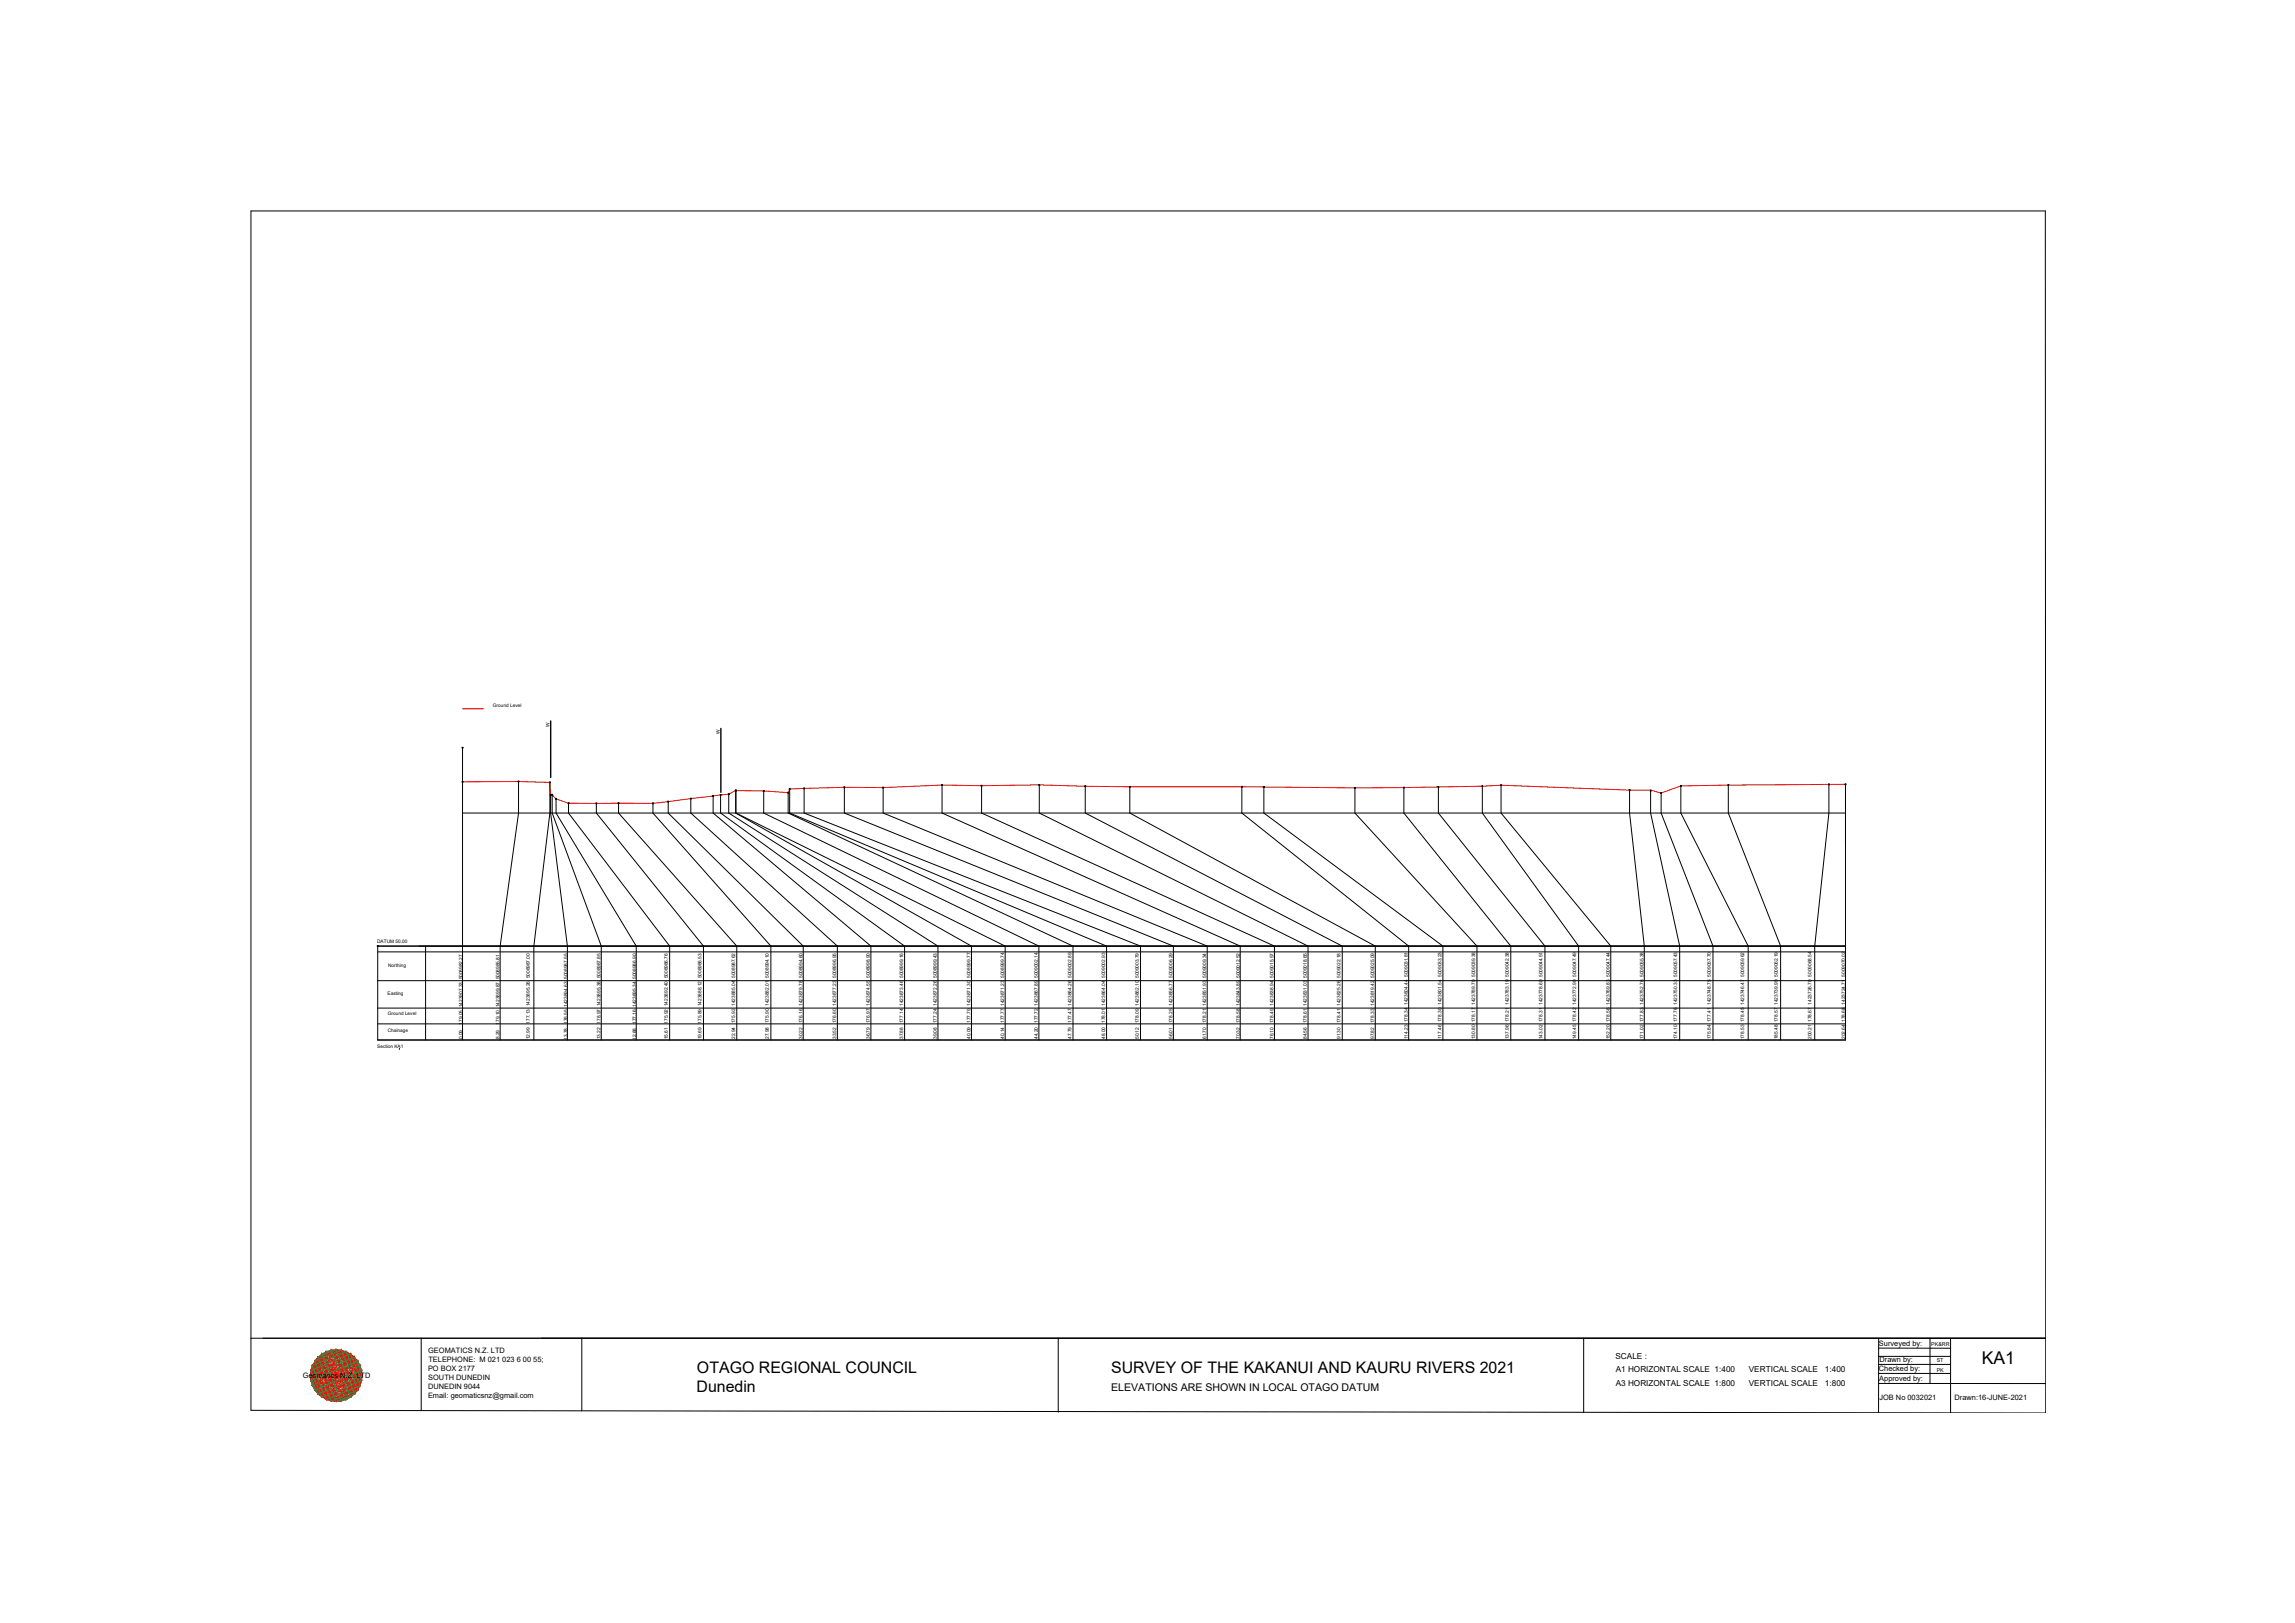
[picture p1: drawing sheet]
<svg xmlns="http://www.w3.org/2000/svg" width="420mm" height="297mm" viewBox="0 0 420 297" stroke-linecap="round" stroke-linejoin="round" font-family="sans-serif">
<defs><g id="words">
<text font-size="3.2" x="362.8" y="249.7">KA1</text>
<g font-size="2.9">
<text x="127.6" y="251.3">OTAGO REGIONAL COUNCIL</text>
<text x="203.4" y="251.3">SURVEY OF THE KAKANUI AND KAURU RIVERS 2021</text>
<text x="127.5" y="254.8">Dunedin</text>
</g>
<text font-size="1.9" x="203.4" y="254.6">ELEVATIONS ARE SHOWN IN LOCAL OTAGO DATUM</text>
<g font-size="1.5">
<text x="295.8" y="248.7">SCALE :</text>
<text x="295.8" y="251.1">A1 HORIZONTAL SCALE 1:400</text>
<text x="320.2" y="251.1">VERTICAL SCALE</text>
<text x="334.1" y="251.1">1:400</text>
<text x="295.8" y="253.6">A3 HORIZONTAL SCALE 1:800</text>
<text x="320.2" y="253.6">VERTICAL SCALE</text>
<text x="334.1" y="253.6">1:800</text>
</g>
<g font-size="1.4">
<text x="78.4" y="250.9">PO BOX 2177</text>
<text x="78.4" y="247.6">GEOMATICS N.Z. LTD</text>
<text x="78.4" y="249.2">TELEPHONE: M 021 023 6 00 55;</text>
<text x="344" y="251">Checked by:</text>
<text x="344" y="246.3">Surveyed by:</text>
<text x="344.1" y="249.3">Drawn by:</text>
<text x="55.4" y="252.2">Geomatics N.Z. LTD</text>
<text x="78.4" y="254.2">DUNEDIN 9044</text>
<text x="78.4" y="255.8">Email: geomaticsnz@gmail.com</text>
<text x="78.4" y="252.5">SOUTH DUNEDIN</text>
<text x="344.1" y="252.7">Approved by:</text>
<text x="344.1" y="256.2">JOB No 0032021</text>
<text x="357.8" y="256.2">Drawn:16-JUNE-2021</text>
</g>
<g font-size="1">
<text x="353.6" y="246.3">PK&amp;RR</text>
<text x="354.6" y="249.3">ST</text>
<text x="354.6" y="251.1">PK</text>
</g>
<g font-size=".9">
<text x="90.2" y="129.3">Ground Level</text>
<text x="100.6" y="133" transform="rotate(-90 100.6 133)">W</text>
<text x="131.8" y="134.3" transform="rotate(-90 131.8 134.3)">W</text>
<text x="69.1" y="172.6">DATUM 50.00</text>
<text x="71.1" y="177">Northing</text>
<text x="71" y="182.1">Easting</text>
<text x="71" y="185.8">Ground Level</text>
<text x="69.1" y="191.7">Section KA1</text>
<text x="71" y="188.9">Chainage</text>
<text x="84.7" y="190.2" transform="rotate(-90 84.7 190.2)">0.09</text>
<text x="84.7" y="187.5" transform="rotate(-90 84.7 187.5)">179.05 1423907.33 5008982.27</text>
<text x="91.5" y="190.2" transform="rotate(-90 91.5 190.2)">8.29</text>
<text x="91.5" y="187.5" transform="rotate(-90 91.5 187.5)">179.10 1423899.87 5008985.81</text>
<text x="97" y="190.2" transform="rotate(-90 97 190.2)">12.99</text>
<text x="97" y="187.3" transform="rotate(-90 97 187.3)">177.13 1423895.26 5008987.00</text>
<text x="103.9" y="190.3" transform="rotate(-90 103.9 190.3)">13.78</text>
<text x="103.9" y="187.4" transform="rotate(-90 103.9 187.4)">176.55 1423894.63 5008987.55</text>
<text x="109.9" y="190.2" transform="rotate(-90 109.9 190.2)">13.22</text>
<text x="109.9" y="187.3" transform="rotate(-90 109.9 187.3)">178.97 1423895.38 5008987.85</text>
<text x="116.5" y="190.3" transform="rotate(-90 116.5 190.3)">12.88</text>
<text x="116.5" y="187.4" transform="rotate(-90 116.5 187.4)">177.16 1423895.34 5008986.90</text>
<text x="122.3" y="190.2" transform="rotate(-90 122.3 190.2)">15.61</text>
<text x="122.3" y="187.3" transform="rotate(-90 122.3 187.3)">175.92 1423892.40 5008986.76</text>
<text x="128.4" y="190.2" transform="rotate(-90 128.4 190.2)">19.69</text>
<text x="128.4" y="187.3" transform="rotate(-90 128.4 187.3)">175.89 1423888.12 5008986.53</text>
<text x="134.6" y="190.2" transform="rotate(-90 134.6 190.2)">22.94</text>
<text x="134.6" y="187.3" transform="rotate(-90 134.6 187.3)">175.92 1423885.04 5008987.62</text>
<text x="140.7" y="190.2" transform="rotate(-90 140.7 190.2)">27.98</text>
<text x="140.7" y="187.3" transform="rotate(-90 140.7 187.3)">175.90 1423882.01 5008994.10</text>
<text x="146.9" y="190.2" transform="rotate(-90 146.9 190.2)">30.22</text>
<text x="146.9" y="187.3" transform="rotate(-90 146.9 187.3)">176.16 1423879.78 5008994.60</text>
<text x="153.1" y="190.2" transform="rotate(-90 153.1 190.2)">33.52</text>
<text x="153.1" y="187.3" transform="rotate(-90 153.1 187.3)">176.60 1423877.23 5008996.95</text>
<text x="159.2" y="190.2" transform="rotate(-90 159.2 190.2)">36.79</text>
<text x="159.2" y="187.3" transform="rotate(-90 159.2 187.3)">176.97 1423874.55 5008998.90</text>
<text x="165.4" y="190.2" transform="rotate(-90 165.4 190.2)">37.88</text>
<text x="165.4" y="187.3" transform="rotate(-90 165.4 187.3)">177.14 1423873.46 5008999.16</text>
<text x="171.5" y="190.2" transform="rotate(-90 171.5 190.2)">39.08</text>
<text x="171.5" y="187.3" transform="rotate(-90 171.5 187.3)">177.24 1423872.26 5008999.43</text>
<text x="177.7" y="190.2" transform="rotate(-90 177.7 190.2)">40.09</text>
<text x="177.7" y="187.2" transform="rotate(-90 177.7 187.2)">177.79 1423871.30 5008999.77</text>
<text x="183.9" y="190.2" transform="rotate(-90 183.9 190.2)">40.14</text>
<text x="183.9" y="187.2" transform="rotate(-90 183.9 187.2)">177.77 1423871.23 5008999.74</text>
<text x="190" y="190.2" transform="rotate(-90 190 190.2)">44.20</text>
<text x="190" y="187.2" transform="rotate(-90 190 187.2)">177.72 1423867.89 5009002.14</text>
<text x="196.2" y="190.2" transform="rotate(-90 196.2 190.2)">47.79</text>
<text x="196.2" y="187.2" transform="rotate(-90 196.2 187.2)">177.47 1423864.26 5009002.89</text>
<text x="202.3" y="190.2" transform="rotate(-90 202.3 190.2)">48.00</text>
<text x="202.3" y="187.2" transform="rotate(-90 202.3 187.2)">178.01 1423864.04 5009002.93</text>
<text x="208.5" y="190.2" transform="rotate(-90 208.5 190.2)">50.12</text>
<text x="208.5" y="187.3" transform="rotate(-90 208.5 187.3)">178.09 1423862.10 5009003.79</text>
<text x="214.6" y="190.2" transform="rotate(-90 214.6 190.2)">56.01</text>
<text x="214.6" y="187.3" transform="rotate(-90 214.6 187.3)">178.25 1423856.77 5009006.29</text>
<text x="220.8" y="190.2" transform="rotate(-90 220.8 190.2)">61.70</text>
<text x="220.8" y="187.3" transform="rotate(-90 220.8 187.3)">178.21 1423851.93 5009009.34</text>
<text x="227" y="190.2" transform="rotate(-90 227 190.2)">70.32</text>
<text x="227" y="187.3" transform="rotate(-90 227 187.3)">178.58 1423843.89 5009012.52</text>
<text x="233.1" y="190.2" transform="rotate(-90 233.1 190.2)">76.10</text>
<text x="233.1" y="187.3" transform="rotate(-90 233.1 187.3)">178.49 1423838.94 5009015.57</text>
<text x="239.3" y="190.2" transform="rotate(-90 239.3 190.2)">84.56</text>
<text x="239.3" y="187.3" transform="rotate(-90 239.3 187.3)">178.61 1423831.03 5009018.65</text>
<text x="245.4" y="190.2" transform="rotate(-90 245.4 190.2)">91.30</text>
<text x="245.4" y="187.3" transform="rotate(-90 245.4 187.3)">178.41 1423825.26 5009022.18</text>
<text x="251.6" y="190.2" transform="rotate(-90 251.6 190.2)">97.82</text>
<text x="251.6" y="187.3" transform="rotate(-90 251.6 187.3)">178.33 1423819.42 5009025.09</text>
<text x="257.8" y="190.2" transform="rotate(-90 257.8 190.2)">114.23 178.34 1423804.44 5009031.81</text>
<text x="263.9" y="190.2" transform="rotate(-90 263.9 190.2)">117.46 178.30 1423801.54 5009033.23</text>
<text x="270.1" y="190.2" transform="rotate(-90 270.1 190.2)">130.80 178.17 1423789.70 5009039.38</text>
<text x="276.2" y="190.2" transform="rotate(-90 276.2 190.2)">137.96 178.21 1423783.19 5009042.38</text>
<text x="282.4" y="190.2" transform="rotate(-90 282.4 190.2)">143.02 178.31 1423778.60 5009044.51</text>
<text x="288.6" y="190.2" transform="rotate(-90 288.6 190.2)">149.45 178.42 1423772.90 5009047.49</text>
<text x="294.7" y="190.2" transform="rotate(-90 294.7 190.2)">152.20 178.56 1423769.83 5009047.44</text>
<text x="300.9" y="190.2" transform="rotate(-90 300.9 190.2)">171.02 177.83 1423752.76 5009055.38</text>
<text x="307" y="190.2" transform="rotate(-90 307 190.2)">174.10 177.76 1423750.33 5009057.43</text>
<text x="313.2" y="190.2" transform="rotate(-90 313.2 190.2)">175.64 177.41 1423748.75 5009057.70</text>
<text x="319.3" y="190.2" transform="rotate(-90 319.3 190.2)">178.53 178.45 1423746.47 5009059.62</text>
<text x="325.5" y="190.2" transform="rotate(-90 325.5 190.2)">185.48 178.57 1423739.99 5009062.19</text>
<text x="331.7" y="190.2" transform="rotate(-90 331.7 190.2)">200.21 178.67 1423726.70 5009068.54</text>
<text x="337.8" y="190.2" transform="rotate(-90 337.8 190.2)">202.64 178.68 1423724.71 5009070.02</text>
</g>
</g></defs>
<!-- layer: 0 -->
<g fill="none" stroke="#000" stroke-width=".18">
<path d="M45.9 38.6h328.5l.1 220-328.6-.5zM84.6 136.8l.2 .1M84.7 136.8v53.5M84.8 136.8l-.2 .1M84.6 143l.2 .2M84.7 148.8h253.2M84.8 143l-.2 .2M94.8 142.9l.2 .2M94.9 143v5.8l-3.3 24.4v17.1M95 142.9l-.2 .2M100.6 143.1l.2 .2M100.7 143.2v5.6l-3 24.4v17.1"/>
<path d="M100.7 145.4l.2 .2M100.8 143.1l-.2 .2M100.8 145.5v3.3l3.1 24.4v17.1M100.9 145.4l-.2 .2M101 145.4l.2 .1M101.1 145.5v3.3l9 24.4v17.1M101.2 145.4l-.2 .1M101.7 146.1l.2 .2M101.8 146.2v2.6l14.7 24.4v17.1M101.9 146.1l-.2 .2M104 146.9l.2 .2M104.1 147v1.8l18.5 24.4v17.1"/>
<path d="M104.2 146.9l-.2 .2M109.1 146.9l.2 .2M109.2 147v1.8l19.6 24.4v17.1M109.3 146.9l-.2 .2M113.2 146.9l.1 .2M113.2 147v1.8l21.7 24.4v17.1M113.3 146.9l-.1 .2M119.5 146.9l.1 .2M119.5 147v1.8l21.6 24.4v17.1M119.6 146.9l-.1 .2M122.2 146.6l.2 .2M122.3 146.7v2.1l24.8 24.4v17.1"/>
<path d="M122.4 146.6l-.2 .2M126.4 146.1l.2 .1M126.5 146.2v2.6l26.8 24.4v17.1M126.6 146.1l-.2 .1M130.5 145.6l.2 .2M130.6 145.7v3.1l28.8 24.4v17.1M130.7 145.6l-.2 .2M131.8 145.4l.2 .2M131.9 145.5v3.3l33.7 24.4v17.1M132 145.4l-.2 .2M133.3 145.3l.2 .1M133.4 145.4v3.4l38.3 24.4v17.1"/>
<path d="M133.5 145.3l-.2 .1M134.6 144.6l.2 .2M134.7 144.7v4.1l43.2 24.4v17.1M134.7 144.7v4.1l49.3 24.4v17.1M134.8 144.6l-.2 .2M134.8 144.6l-.1 .2M139.7 144.7l.2 .1M139.8 144.8v4l50.4 24.4v17.1M139.9 144.7l-.2 .1M144.2 145l.2 .2M144.3 145.1v3.7l52.1 24.4v17.1M144.4 145l-.2 .2"/>
<path d="M144.5 144.3l.2 .2M144.6 144.4v4.4l58 24.4v17.1M144.7 144.3l-.2 .2M147.1 144.2l.2 .2M147.2 144.3v4.5l61.6 24.4v17.1M147.3 144.2l-.2 .2M154.5 144l.2 .2M154.6 144.1v4.7l60.2 24.4v17.1M154.7 144l-.2 .2M161.6 144.1l.2 .1M161.7 144.1v4.7l59.3 24.4v17.1M161.8 144.1l-.2 .1"/>
<path d="M172.4 143.6l.2 .2M172.5 143.7v5.1l54.6 24.4v17.1M172.6 143.6l-.2 .2M179.6 143.7l.2 .2M179.7 143.8v5l53.6 24.4v17.1M179.8 143.7l-.2 .2M190.2 143.6l.2 .1M190.3 143.6v5.2l49.2 24.4v17.1M190.4 143.6l-.2 .1M198.6 143.8l.2 .2M198.7 143.9v4.9l47 24.4v17.1M198.8 143.8l-.2 .2"/>
<path d="M206.8 143.9l.1 .2M206.8 144v4.8l45 24.4v17.1M206.9 143.9l-.1 .2M227.3 143.9l.1 .2M227.4 144v4.8l30.5 24.4v17.1M227.4 143.9l-.1 .2M231.3 143.9l.2 .2M231.4 144v4.8l32.8 24.4v17.1M231.5 143.9l-.2 .2M248 144.1l.1 .2M248.1 144.2v4.6l22.3 24.4v17.1M248.1 144.1l-.1 .2"/>
<path d="M256.9 144.1l.2 .1M257 144.1v4.7l19.6 24.4v17.1M257.1 144.1l-.2 .1M263.2 143.9l.2 .2M263.3 144v4.8l19.5 24.4v17.1M263.4 143.9l-.2 .2M271.3 143.8l.2 .2M271.4 143.9v4.9l17.6 24.4v17.1M271.5 143.8l-.2 .2M274.7 143.6l.2 .2M274.8 143.7v5.1l20.1 24.4v17.1M274.9 143.6l-.2 .2"/>
<path d="M298.2 144.5l.2 .2M298.3 144.6v4.2l2.7 24.4v17.1M298.4 144.5l-.2 .2M302.1 144.6l.2 .2M302.2 144.6v4.2l5.3 24.4v17.1M302.3 144.6l-.2 .2M304 145.1l.2 .1M304.1 145.1v3.7l9.5 24.4v17.1M304.2 145.1l-.2 .1M307.6 143.8l.2 .1M307.7 143.8v5l12.4 24.4v17.1M307.8 143.8l-.2 .1"/>
<path d="M316.3 143.6l.2 .2M316.4 143.7v5.1l9.6 24.4v17.1M316.5 143.6l-.2 .2M334.7 143.5l.2 .2M334.8 143.6v5.2l-2.6 24.4v17.1M334.9 143.5l-.2 .2M337.8 143.5l.2 .1M337.9 143.6v46.7h-268.7v-17.1h268.7M338 143.5l-.2 .1M69.1 173.1l.1 .1M69.2 179.5h268.7M69.2 174.2h268.7"/>
<path d="M69.2 173.1l-.1 .1M77.9 173.2v17.1M69.2 187.4h268.7M69.2 184.5h268.7M73.1 192.1h.1M45.9 244.9h328.6M77.1 244.9v13.3M106.5 244.9v13.3M193.7 244.9v13.6M289.9 244.9v13.6M343.9 249.7h13.2M343.9 251.4h13.2"/>
<path d="M343.9 253.2h30.6M343.9 246.7l13.2 .1M343.9 248.2h13.2M343.9 244.9v13.6M353.3 244.9v8.2M357.1 244.9v13.7"/>
<circle cx="84.7" cy="136.8" r=".06"/>
<circle cx="84.7" cy="143.1" r=".06"/>
<circle cx="94.9" cy="143" r=".06"/>
<circle cx="100.7" cy="143.2" r=".06"/>
<circle cx="100.8" cy="145.5" r=".06"/>
<circle cx="101.1" cy="145.5" r=".06"/>
<circle cx="101.8" cy="146.2" r=".06"/>
<circle cx="104.1" cy="147" r=".06"/>
<circle cx="109.2" cy="147" r=".06"/>
<circle cx="113.2" cy="147" r=".06"/>
<circle cx="119.5" cy="147" r=".06"/>
<circle cx="122.3" cy="146.7" r=".06"/>
<circle cx="126.5" cy="146.2" r=".06"/>
<circle cx="130.6" cy="145.7" r=".06"/>
<circle cx="131.9" cy="145.5" r=".06"/>
<circle cx="133.4" cy="145.3" r=".06"/>
<circle cx="134.7" cy="144.7" r=".06"/>
<circle cx="139.8" cy="144.8" r=".06"/>
<circle cx="144.3" cy="145.1" r=".06"/>
<circle cx="144.6" cy="144.4" r=".06"/>
<circle cx="147.2" cy="144.3" r=".06"/>
<circle cx="154.6" cy="144.1" r=".06"/>
<circle cx="161.7" cy="144.1" r=".06"/>
<circle cx="172.5" cy="143.7" r=".06"/>
<circle cx="179.7" cy="143.8" r=".06"/>
<circle cx="190.3" cy="143.6" r=".06"/>
<circle cx="198.7" cy="143.9" r=".06"/>
<circle cx="206.8" cy="144" r=".06"/>
<circle cx="227.3" cy="144" r=".06"/>
<circle cx="231.4" cy="144" r=".06"/>
<circle cx="248.1" cy="144.2" r=".06"/>
<circle cx="257" cy="144.1" r=".06"/>
<circle cx="263.3" cy="144" r=".06"/>
<circle cx="271.4" cy="143.9" r=".06"/>
<circle cx="274.8" cy="143.7" r=".06"/>
<circle cx="298.3" cy="144.6" r=".06"/>
<circle cx="302.2" cy="144.7" r=".06"/>
<circle cx="304.1" cy="145.1" r=".06"/>
<circle cx="307.7" cy="143.8" r=".06"/>
<circle cx="316.4" cy="143.7" r=".06"/>
<circle cx="334.8" cy="143.6" r=".06"/>
<circle cx="337.9" cy="143.5" r=".06"/>
<circle cx="69.1" cy="173.1" r=".06"/>
</g>
<path d="M84.7 129.7h3.8M84.7 143.1l10.2-.1 5.8 .2 .1 2.3h.3l.7 .7 2.3 .8h5.1h10.3l13.9-1.6 1.3-.7 5.1 .1 4.5 .3 .3-.7 2.6-.1 7.4-.2h7.1l10.8-.4 7.2 .1 10.6-.2a1063.1 1063.1 0 0 0 41.1 .4 761.3 761.3 0 0 0 43.4-.3l23.5 .9h3.9l1.9 .5 3.6-1.3 30.2-.2" fill="none" stroke="#f00" stroke-width=".18"/>
<!-- layer: geo -->
<g fill="none" stroke="#545454" stroke-width=".18">
<path d="M56.8 251.8h9.5M56.9 250.8h9.3v1.9h-9.3zM57.2 249.9h.1M57.2 249.9h8.8v3.7h-8.8zM57.6 249.1h7.9v5.3h-7.9zM58.2 248.4h6.7v6.7h-6.7zM58.9 247.8h.1M58.9 247.8h5.3v7.9h-5.3zM59.7 247.4h3.7v8.8h-3.7zM60.6 247.1h1.9v9.3h-1.9zM61.6 247v9.5M65.5 249.1h.1"/>
<path d="M66.2 250.8h.1"/>
</g>
<g fill="none" stroke="#ff0" stroke-width=".18">
<path d="M56.8 251.8l4.8-4.8 4.7 4.8-4.7 4.6-4.7-4.6M56.9 252.7l5.6-5.6 3.7 3.7-5.6 5.6zM58.2 255.1h.1M58.2 248.4l6.7 6.7M58.9 247.8l6.6 6.6-1.3 1.3-6.6-6.6zM59.7 247.4l6.3 6.2-2.6 2.6-6.2-6.3zM60.6 247.1l5.6 5.6-3.7 3.7-5.6-5.6zM62.5 256.4h.1M63.4 247.4l2.6 2.5-6.3 6.3-2.5-2.6zM64.2 247.8l1.3 1.3-6.6 6.6-1.3-1.3zM64.9 248.3h.1M64.9 248.4l-6.7 6.7"/>
<path d="M65 255.1h.1"/>
</g>
<g fill="none" stroke="#00b85c" stroke-width=".18">
<path d="M56.8 251.8l8.1-3.4 1.4 3.4-8.1 3.3zM56.9 250.8l7.3-3 2 4.9-7.3 3zM56.9 252.7l8.6-3.6 .7 1.7-8.6 3.6zM57.2 249.9l4.4 1.9M57.2 249.9l2.5 6.3M57.6 249.1l4.9-2 3 7.3-4.9 2zM58.2 248.4l3.4-1.4 3.3 8.1-3.3 1.4zM58.9 247.8l1.7-.7 3.6 8.6-1.7 .7zM59.7 247.4l1.9 4.4M61.6 251.8l1.8 4.4M61.6 251.8l4.4 1.8M63.4 247.4l-3.7 8.8"/>
<path d="M63.4 247.4l2.6 6.2M63.4 247.4l-6.2 2.5M66 249.9l-8.8 3.7M66 253.6l-6.3 2.6"/>
</g>
<g fill="none" stroke="#f00" stroke-width=".18">
<path d="M56.8 251.8l.4 1.8M56.8 251.8l2.9 4.4M56.8 251.8l6.6 4.4M56.8 251.8l9.2 1.8M56.8 251.8h.1M56.9 252.7h.1M56.9 250.8h.1M56.9 250.8l9.3 1.9M56.9 250.8l.7 3.6M56.9 250.8l3.7 5.6M56.9 252.7l5.6 3.7M56.9 252.7l2 3"/>
<path d="M56.9 250.8l7.3 4.9M56.9 252.7l8.6 1.7M57.2 249.9l1 5.2M57.2 249.9l4.4 6.6M57.2 253.6l1 1.5M57.2 253.6l4.4 2.9M57.2 249.9l7.7 5.2M57.2 249.9l9.1 1.9M57.2 253.6l7.7 1.5M57.2 249.9l-.4 1.9M57.2 250h.1M57.2 253.6h.1"/>
<path d="M57.6 254.4h.1M57.6 249.1h.1M57.6 249.1l4 2.7M57.6 249.1l1.3 6.6M57.6 249.1l4.9 7.3M57.6 249.1l3-2-3.7 5.6M57.6 254.4l3 2M57.6 249.1l8.6 1.7M57.6 254.4l6.6 1.3M57.6 249.1l-.7 3.6M58.2 248.4h.1M58.2 248.4l1.5 7.8"/>
<path d="M58.2 248.4l5.2 7.8M58.2 248.4l7.8 5.2M58.2 255.1l1.5 1.1M58.2 248.4l-1 1.5M58.2 248.4l7.8 1.5M58.2 255.1l5.2 1.1M58.2 248.4l-1 5.2M58.2 255.1h.1M58.9 247.8h.1M58.9 255.7h.1M58.9 247.8l2.7 4M58.9 247.8l1.7 8.6"/>
<path d="M58.9 247.8l7.3 4.9M58.9 247.8l-2 3M58.9 247.8l6.6 1.3M58.9 255.7l3.6 .7M59.7 247.4h.1M59.7 247.4l1.9 9.1M59.7 247.4l5.2 7.7M59.7 247.4l-1.5 1M59.7 247.4l6.6 4.4M59.7 247.4l-2.9 4.4M59.7 247.4l5.2 1M59.7 256.2l1.9 .3"/>
<path d="M59.7 247.4l-1.5 7.7M59.8 256.2h.1M60.6 247.1h.1M60.6 247.1l1 4.7M60.6 247.1l-1.7 8.6M60.6 256.4h.1M60.6 247.1l4.9 7.3M60.6 247.1l5.6 3.7M60.6 247.1l3.6 .7M61.5 247h.1M61.6 251.8l.9 4.6M61.6 251.8l2.6 3.9"/>
<path d="M61.6 251.8l3.9 2.6M61.6 247l1.8 9.2M61.6 247l-1.9 .4M61.6 247l4.4 6.6M61.6 247l4.4 2.9M61.6 247l-4.4 6.6M61.6 247l1.8 .4M61.6 247l-1.9 9.2M61.6 247l-4.4 2.9M61.6 256.5h.1M62.5 256.4h.1M62.5 247.1h.1"/>
<path d="M62.5 247.1l-1.9 9.3M62.5 247.1l1.7 8.6M62.5 247.1l-3.6 .7M62.5 247.1l3.7 5.6M62.5 247.1l-5.6 3.7M62.5 247.1l3 2M62.5 247.1l-4.9 7.3 1.3-6.6M63.3 247.4h.1M63.4 247.4l1.5 7.7M63.4 247.4l-5.2 1M63.4 256.2l-1.8 .3M63.4 247.4l2.9 4.4"/>
<path d="M63.4 247.4l-6.6 4.4M63.4 247.4l1.5 1M63.4 247.4l-5.2 7.7M63.4 247.4l-1.8 9.1M63.4 256.1h.1M64.2 255.7h.1M64.2 247.8h.1M64.2 247.8l-5.3 7.9M64.2 247.8l1.3 6.6M64.2 247.8l-6.6 1.3M64.2 255.7l-3.6 .7M64.2 247.8l2 3"/>
<path d="M64.2 247.8l-7.3 4.9M64.2 247.8l-1.7 8.6M64.9 248.4h.1M64.9 248.4l1.1 5.2M64.9 248.4l-7.7 1.5M64.9 255.1l-5.2 1.1M64.9 248.4l1.1 1.5M64.9 248.4l-7.7 5.2M64.9 255.1l-1.5 1.1M64.9 248.4l-5.2 7.8M64.9 248.4l-1.5 7.8M64.9 255.1h.1"/>
<path d="M65.5 249.1h.1M65.5 254.4h.1M65.5 249.1l-7.9 5.3M65.5 249.1l.7 3.6M65.5 249.1l-8.6 1.7M65.5 254.4l-6.6 1.3M65.5 254.4l-3 2M65.5 249.1l-4.9 7.3M65.5 249.1l-1.3 6.6M65.9 249.9h.1M66 253.5h.1M66 249.9l.3 1.9"/>
<path d="M66 249.9l-1.1 5.2M66 249.9l-9.2 1.9M66 253.6l-7.8 1.5M66 253.6l-4.4 2.9M66 249.9l-7.8 5.2M66 249.9l-4.4 6.6M66 253.6l-1.1 1.5M66.2 250.8h.1M66.2 252.7h.1M66.2 250.8l-9.3 1.9M66.2 252.7l-8.6 1.7M66.2 250.8l-7.3 4.9"/>
<path d="M66.2 252.7l-5.6 3.7M66.2 250.8l-3.7 5.6M66.2 252.7l-2 3M66.2 250.8l-.7 3.6M66.3 251.7h.1M66.3 251.8l-9.1 1.8M66.3 251.8l-6.6 4.4M66.3 251.8l-2.9 4.4M66.3 251.8l-.3 1.8"/>
</g>
<!-- layer: 0 -->
<path d="M100.8 132v10.3M132 133.3v11.7" fill="none" stroke="#000" stroke-width=".25"/>
<use href="#words"/>
</svg>
